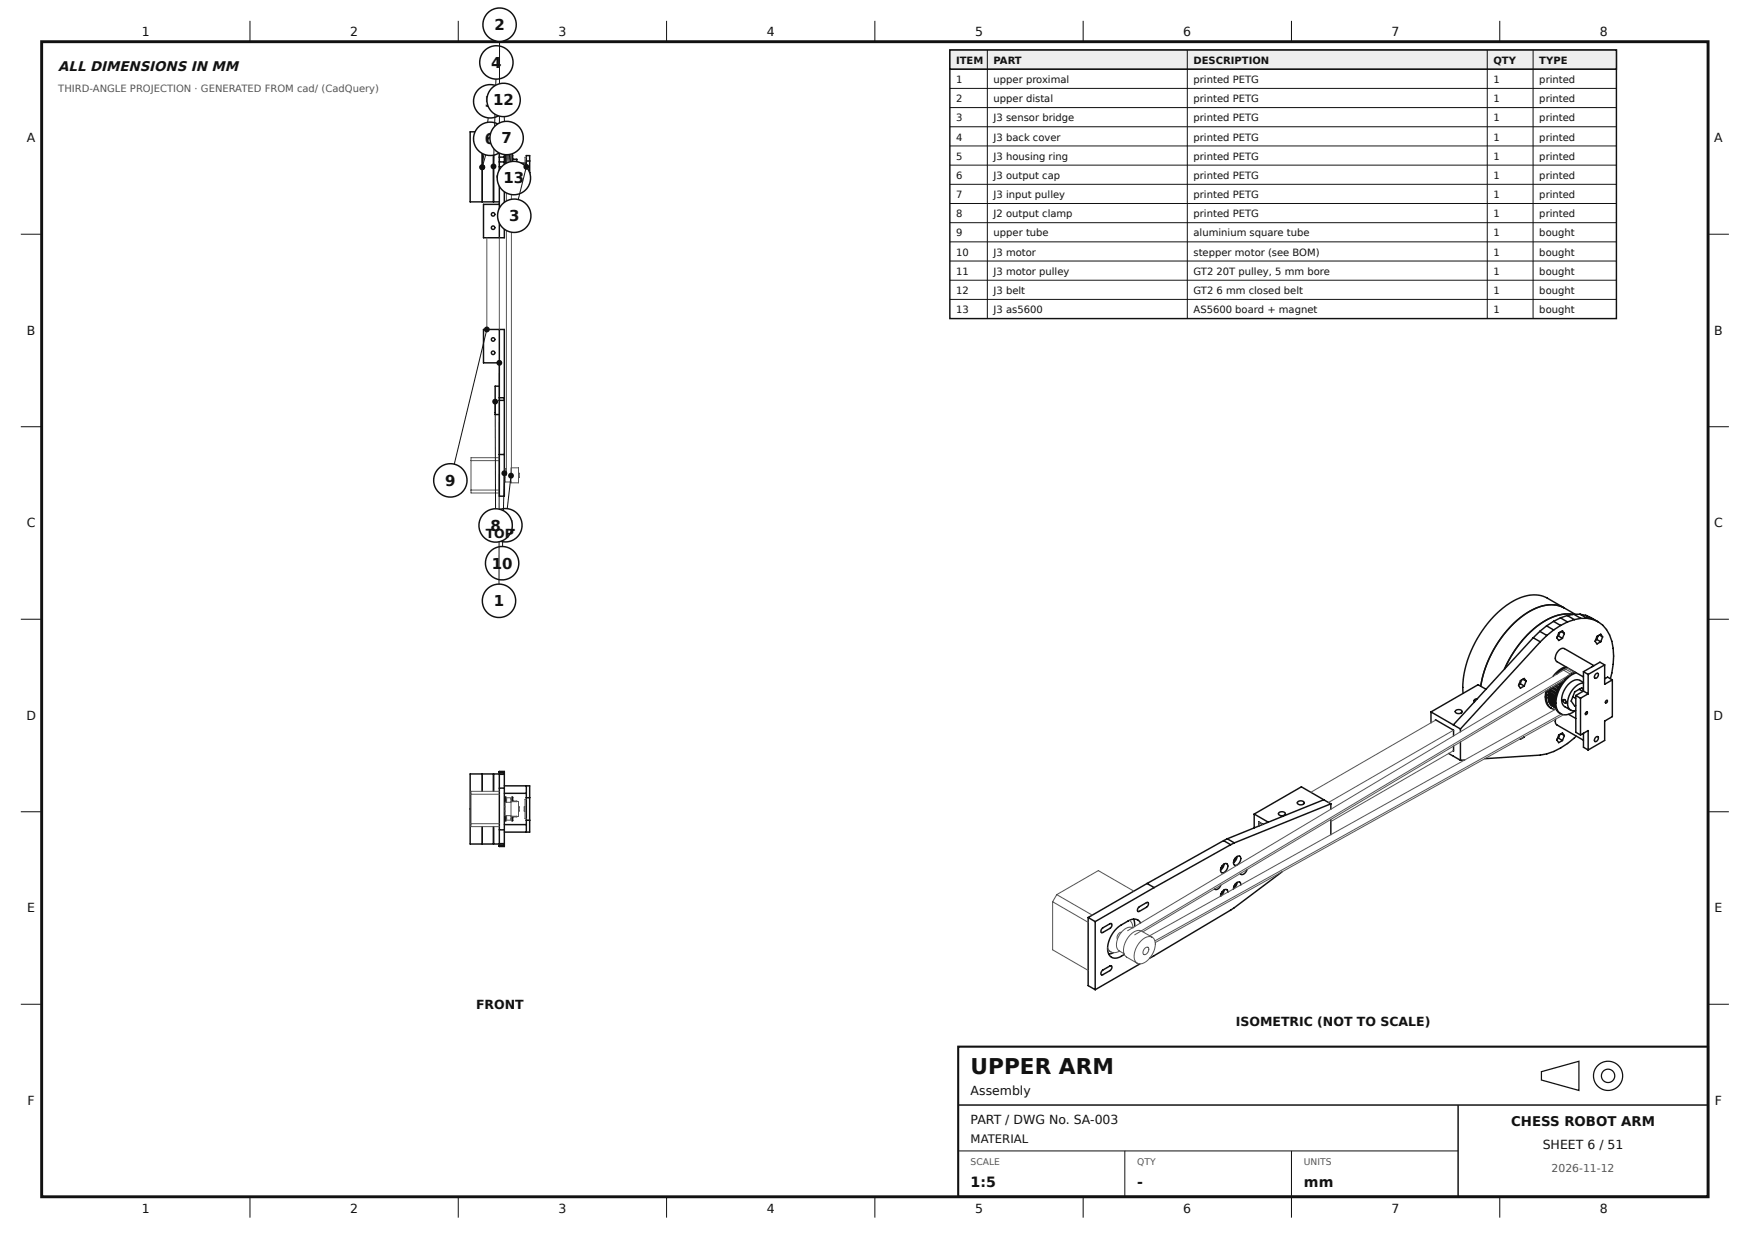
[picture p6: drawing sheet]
<svg xmlns="http://www.w3.org/2000/svg" width="420mm" height="297mm" viewBox="0 0 420 297" stroke-linecap="round" stroke-linejoin="round" font-family="sans-serif">
<defs><g id="words">
<text font-size="5.2" fill="#111" x="232.9" y="257.6">UPPER ARM</text>
<g font-size="3.6" fill="#111">
<text x="118.6" y="7.2">2</text>
<text x="117.9" y="16.3">4</text>
<text x="116.4" y="25.6">51</text>
<text x="120.8" y="25.3">2</text>
<text x="116.4" y="34.6">6</text>
<text x="120.3" y="34.4">7</text>
<text x="120.8" y="44">1</text>
<text x="123.3" y="44">3</text>
<text x="122.2" y="53.1">3</text>
<text x="106.8" y="116.5">9</text>
<text x="117.7" y="127.4">811</text>
<text x="118" y="136.4">10</text>
<text x="118.5" y="145.4">1</text>
</g>
<g font-size="3.4" fill="#111">
<text x="232.9" y="284.7">1:5</text>
<text x="272.9" y="284.7">-</text>
<text x="312.9" y="284.7">mm</text>
</g>
<text font-size="3.3" fill="#111" x="14" y="17">ALL DIMENSIONS IN MM</text>
<text font-size="3.2" fill="#111" x="362.7" y="270.1">CHESS ROBOT ARM</text>
<g font-size="3" fill="#111">
<text x="34" y="8.6">1</text>
<text x="84" y="8.6">2</text>
<text x="134" y="8.6">3</text>
<text x="184" y="8.6">4</text>
<text x="234" y="8.6">5</text>
<text x="284" y="8.6">6</text>
<text x="334" y="8.6">7</text>
<text x="383.9" y="8.6">8</text>
<text x="6.5" y="34.1">A</text>
<text x="411.4" y="34.1">A</text>
<text x="6.5" y="80.3">B</text>
<text x="411.4" y="80.3">B</text>
<text x="6.4" y="126.5">C</text>
<text x="116.6" y="129.1">TOP</text>
<text x="411.3" y="126.5">C</text>
<text x="6.3" y="172.7">D</text>
<text x="411.2" y="172.7">D</text>
<text x="6.5" y="218.8">E</text>
<text x="411.4" y="218.8">E</text>
<text x="114.2" y="242.1">FRONT</text>
<text x="296.6" y="246.1">ISOMETRIC (NOT TO SCALE)</text>
<text x="232.9" y="262.7">Assembly</text>
<text x="6.6" y="265">F</text>
<text x="232.9" y="269.6">PART / DWG No. SA-003</text>
<text x="411.5" y="265">F</text>
<text x="370.2" y="275.6">SHEET 6 / 51</text>
<text x="34" y="290.9">1</text>
<text x="84" y="290.9">2</text>
<text x="134" y="290.9">3</text>
<text x="184" y="290.9">4</text>
<text x="234" y="290.9">5</text>
<text x="284" y="290.9">6</text>
<text x="334" y="290.9">7</text>
<text x="383.9" y="290.9">8</text>
</g>
<text font-size="2.8" fill="#111" x="232.9" y="274.1">MATERIAL</text>
<text font-size="2.6" fill="#555" x="372.4" y="281.1">2026-11-12</text>
<g font-size="2.4" fill="#111">
<text x="229.4" y="15.3">ITEM</text>
<text x="238.4" y="15.3">PART</text>
<text x="286.4" y="15.3">DESCRIPTION</text>
<text x="358.4" y="15.3">QTY</text>
<text x="369.4" y="15.3">TYPE</text>
<text x="229.4" y="19.9">1</text>
<text x="238.4" y="19.9">upper proximal</text>
<text x="286.4" y="19.9">printed PETG</text>
<text x="358.4" y="19.9">1</text>
<text x="369.4" y="19.9">printed</text>
<text x="229.4" y="24.5">2</text>
<text x="229.4" y="29.1">3</text>
<text x="238.4" y="24.5">upper distal</text>
<text x="238.4" y="29.1">J3 sensor bridge</text>
<text x="286.4" y="24.5">printed PETG</text>
<text x="286.4" y="29.1">printed PETG</text>
<text x="358.4" y="24.5">1</text>
<text x="358.4" y="29.1">1</text>
<text x="369.4" y="24.5">printed</text>
<text x="369.4" y="29.1">printed</text>
<text x="229.4" y="33.7">4</text>
<text x="238.4" y="33.7">J3 back cover</text>
<text x="286.4" y="33.7">printed PETG</text>
<text x="358.4" y="33.7">1</text>
<text x="369.4" y="33.7">printed</text>
<text x="229.4" y="38.3">5</text>
<text x="238.4" y="38.3">J3 housing ring</text>
<text x="286.4" y="38.3">printed PETG</text>
<text x="358.4" y="38.3">1</text>
<text x="369.4" y="38.3">printed</text>
<text x="229.4" y="42.9">6</text>
<text x="229.4" y="47.5">7</text>
<text x="238.4" y="42.9">J3 output cap</text>
<text x="238.4" y="47.5">J3 input pulley</text>
<text x="286.4" y="42.9">printed PETG</text>
<text x="286.4" y="47.5">printed PETG</text>
<text x="358.4" y="42.9">1</text>
<text x="358.4" y="47.5">1</text>
<text x="369.4" y="42.9">printed</text>
<text x="369.4" y="47.5">printed</text>
<text x="229.4" y="52.1">8</text>
<text x="238.4" y="52.1">J2 output clamp</text>
<text x="286.4" y="52.1">printed PETG</text>
<text x="358.4" y="52.1">1</text>
<text x="369.4" y="52.1">printed</text>
<text x="229.4" y="56.7">9</text>
<text x="238.4" y="56.7">upper tube</text>
<text x="286.4" y="56.7">aluminium square tube</text>
<text x="358.4" y="56.7">1</text>
<text x="369.4" y="56.7">bought</text>
<text x="229.4" y="61.3">10</text>
<text x="229.4" y="65.9">11</text>
<text x="238.4" y="61.3">J3 motor</text>
<text x="238.4" y="65.9">J3 motor pulley</text>
<text x="286.4" y="61.3">stepper motor (see BOM)</text>
<text x="286.4" y="65.9">GT2</text>
<text x="291.9" y="65.9">20T pulley, 5 mm bore</text>
<text x="358.4" y="61.3">1</text>
<text x="358.4" y="65.9">1</text>
<text x="369.4" y="61.3">bought</text>
<text x="369.4" y="65.9">bought</text>
<text x="229.4" y="70.5">12</text>
<text x="238.4" y="70.5">J3 belt</text>
<text x="286.4" y="70.5">GT2</text>
<text x="291.9" y="70.5">6 mm closed belt</text>
<text x="358.4" y="70.5">1</text>
<text x="369.4" y="70.5">bought</text>
<text x="229.4" y="75.1">13</text>
<text x="238.4" y="75.1">J3 as5600</text>
<text x="286.4" y="75.1">AS5600 board + magnet</text>
<text x="358.4" y="75.1">1</text>
<text x="369.4" y="75.1">bought</text>
</g>
<text font-size="2.4" fill="#555" x="14" y="22">THIRD-ANGLE PROJECTION · GENERATED FROM cad/ (CadQuery)</text>
<g font-size="2.2" fill="#555">
<text x="232.9" y="279.6">SCALE</text>
<text x="272.9" y="279.6">QTY</text>
<text x="312.9" y="279.6">UNITS</text>
</g>
</g></defs>
<path d="M10 10h399.9v277.1h-399.9z" fill="none" stroke="#111" stroke-width=".7" stroke-linecap="butt"/>
<g fill="none" stroke="#111" stroke-width=".24">
<path d="M60 5v5M110 5v5M160 5v5M209.9 5v5M259.9 5v5M309.9 5v5M359.9 5v5M117.2 28.3l-1.5 11.8M5 56.2h5M409.9 56.2h5M5 102.4h5M409.9 102.4h5"/>
<path d="M5 148.6h5M409.9 148.6h5M5 194.8h5M409.9 194.8h5M5 240.9h5M409.9 240.9h5M229.9 276.1h120M269.9 276.1v11M309.9 276.1v16M60 287.1v5M110 287.1v5M160 287.1v5"/>
<path d="M209.9 287.1v5M259.9 287.1v5M359.9 287.1v5"/>
</g>
<path d="M229.9 251.1h180v36h-180z" fill="none" stroke="#111" stroke-width=".5"/>
<g fill="none" stroke="#111" stroke-width=".35">
<path d="M115.7 31.6v16.8M118.4 31.6v16.8M119.8 31.6h-7v16.8h7M119.8 38.8h1.2M119.8 37.7h1.2M119.8 36.6h1.2M119.8 35.5h1.2M119.8 34.5h1.2M119.8 33.7h1.2M119.8 31.1h1.2M119.8 32.9h1.2M119.8 31.3h1.2"/>
<path d="M119.8 32.2h1.2M119.8 31.7h1.2M121 39.1h5.3M121.2 39.1v-1.9h.2v1.9M121.4 37.7h.1M121.4 38.6h.1M121.4 39h.1M121.4 38.8h.1M121.4 38.5h.1M121.4 38.3h.1M121.4 38.2h.1M121.4 38.1h.1"/>
<path d="M121.4 37.9h.1M121.4 37.8h.1M121.4 37.6h.1M121.4 37.5h.1M122.7 37.7h.1M122.7 38.6h.1M122.7 39h.1M122.7 38.8h.1M122.7 38.5h.1M122.7 38.3h.1M122.7 38.2h.1M122.7 38.1h.1"/>
<path d="M122.7 37.9h.1M122.7 37.8h.1M122.7 37.6h.1M122.7 37.5h.1M122.8 39.1v-1.9h.2v1.9M123 38.2h1v.9M126.3 37.3h.8v5.4h-.8zM126.3 38.6h.8M119.8 49h-3.8v8h5v-26h-1.2v26M119.8 43.5h1.2M119.8 42.3h1.2M119.8 41.2h1.2"/>
<path d="M119.8 40h1.2M121 40.9h5.3M121.2 40.9v1.9h.2v-1.9M121.4 42.4h.1M121.4 42.5h.1M121.4 42.3h.1M121.4 42.2h.1M121.4 42.1h.1M121.4 42h.1M121.4 41.9h.1M121.4 41.7h.1M121.4 41.6h.1"/>
<path d="M121.4 41.4h.1M121.4 41.2h.1M121.4 41.1h.1M122.7 42.4h.1M122.7 42.5h.1M122.7 42.3h.1M122.7 42.2h.1M122.7 42.1h.1M122.7 42h.1M122.7 41.9h.1M122.7 41.7h.1M122.7 41.6h.1"/>
<path d="M122.7 41.4h.1M122.7 41.2h.1M122.7 41.1h.1M122.8 40.9v1.9h.2v-1.9M123 41.8h.3M123.4 41.8h-.1M123.5 41.8h.1M123.5 41.8h.3M123.5 41.8h-.2M123.6 41.8h.1M123.7 41.8h.1M124 40.9v.9h-.2"/>
<path d="M126.3 41.4h.8M119.8 79v40h1.2v-40h-5v8h3.8M119.8 92.6h-1v6.9h1M119.8 96.1h1.2M119.8 95.4h1.2M119.8 109h1.2M367.9 153l-19.1 20.9M367.9 153l1.7 1M369.5 151.5l-1.6 1.5M369.5 151.5l1.7 1M369.6 154l-19.1 20.9M371.1 150.2l-1.6 1.3"/>
<path d="M371.1 150.2l1.7 .9M371.2 152.5l-1.6 1.5M372.8 149.1l-1.7 1.1M372.8 149.1l1.7 1M372.8 151.1l-1.6 1.4M374 152.6l1 .5M374 152.6l-.3 .2M374.3 151.7l-.3 .9M374.5 148.2l-1.7 .9M374.5 148.2l1.7 1M374.5 150.1l-1.7 1M374.6 151.5l.8 .5"/>
<path d="M375.4 145.9a8.8 8.8 0 0 0-8.9 1.1 26.9 26.9 0 0 0-11.2 17.6M375.4 152l-.4-.7-.9 .6-.5 1.1 .5 .7 .9-.6M375.4 152l-.4 1.1M375.7 159.9l-1.7 1-1.3 1.4M376.1 147.7l-1.6 .5M376.1 147.7l1.7 1M376.2 149.2l-1.7 .9M377.5 147.4a12.3 12.3 0 0 0-9.8 3.8l-2.3 2.4-1.6 2.1-1.4 2.2-1.4 2.6M377.7 147.4l-1.6 .3M377.7 147.4l1.7 1M377.8 148.7l-1.6 .5M378 147.4l-6.7-3.9a8.8 8.8 0 0 0-9 1.2 26 26 0 0 0-11.2 21.3v.4"/>
<path d="M379.2 147.4h-1.5M379.2 147.4l1.4 .2M379.2 147.4l1.7 .9M379.4 148.4l-1.6 .3M380.6 147.6l2.9 1.6M380.6 147.6l1.7 1M380.9 148.3l-1.5 .1M380.9 148.3l1.4 .3M382.3 148.6l1.2 .6M382.5 159.7l-7.1-4.1a2.06 2.06 0 0 0-1.8 3.1l6.4 3.7M383.2 153.4l.9 .6M383.2 153.4l-.3 .2"/>
<path d="M383.5 149.2a9 9 0 0 1 3.7 8.2l-.1 2-.6 3.4M383.5 152.5l-.3 .9M383.8 152.3l.8 .5M384.6 152.8l-.5-.6-.9 .5-.4 1.1 .4 .7 .9-.5M384.6 152.8l-.5 1.2M385.1 159.5v4.7l1.8-1.1M385.1 159.5l-4 2.3M385.1 159.5l-1.1-.6-4 2.2M343.4 170.8l7.1 4.1M343.4 170.8v2.6M344.5 172.8l4.3 2.4v1.3M348.8 179l-.1 1.1"/>
<path d="M349.3 170.5a.83 .83 0 0 1 .9-.3 .83 .83 0 0 1 .6 .7l-.1 .1a1.06 1.06 0 0 1-1.5-.3zM350.5 174.9v.7M350.5 178v4.4M354.5 167.6a.51 .51 0 0 0-.6 .1 .51 .51 0 0 0 0 .7M356.6 165.4l-1.9-1.1-11.3 6.5M364.8 164l1 .6M364.8 164l-.3 .2M365.2 163.1l-.4 .9M365.4 163l.8 .4M365.7 176.8h.1M365.8 176.8l-1 .5M365.8 176.7v.1"/>
<path d="M366.2 163.4l-.4-.6-.9 .5-.5 1.2 .5 .6 .9-.5M366.2 163.4l-.4 1.2M371 165.7a3.8 3.8 0 0 0 1 4.1l.3 .1M371.4 165.5a4 4 0 0 0 .9 4.4M371.5 167.3l.1 .3 1.5 .9M371.5 167.3l1.6 .9M371.6 166.6l-.1 .4 1.6 .9M371.6 166.6l1.6 1M371.6 167.9l.1 .2 1.4 .9M371.6 167.9l1.5 .9M371.7 166l-.1 .3 1.6 .9M371.7 166l1.6 .9"/>
<path d="M371.7 167.1l-.2 .2M371.8 168.4l.1 .2 1.3 .8M371.8 168.4l1.4 .8M371.8 167.7l-.2 .2M371.8 166.4l-.2 .2M371.9 165.2l-.1 .4 1.6 .9M371.9 165.2l1.6 1M371.9 168.3l-.1 .1M371.9 165.7l-.2 .3M372 168.9l1.3 .8M372 168.9l1.2 .7M372.1 168.8l-.1 .1"/>
<path d="M372.1 165.1l-.2 .1M372.2 165l1.5 .8M372.3 169.9l1 .3M372.3 169.2l1 .6zM372.4 169.2h-.1M372.6 164.8l1.2 .7M373 164.6l1 .5M373.3 172.5v.9l.2 .4 6.5 3.8M373.4 164.3l.8 .5M373.8 164.1l.6 .3M374 177.1l1 .6M374 177.1l-.3 .2"/>
<path d="M374.1 163.9l.5 .2M374.3 176.2l-.3 .9M374.5 163.6l.3 .2M374.6 176l.8 .5M374.9 163.4l.1 .1M375.2 167.9a.48 .48 0 0 1 .5 .2 .48 .48 0 0 1-.1 .6l-.4-.3zM375.4 176.5l-.4-.7-.9 .6-.5 1.1 .5 .7 .9-.5M375.4 176.5l-.4 1.2M376 160.1l-1.4 .7-1.1 1M376.4 171.4l1.8 1M376.9 170.4l.5 .1 .8-.1M377.4 167.2l.8 .4"/>
<path d="M378 161.2a7.9 7.9 0 0 0-4.7 8.8l.6 .8 .6 .4M378 170.5l-.9 .6a2.69 2.69 0 0 1-2.6 .1M378.2 166.9v8.8l1.1 .6M378.2 166.9l1.1 .6M378.3 161.4a7.9 7.9 0 0 0-4.7 8.7l.4 .7 .5 .4M378.3 176.6a15.8 15.8 0 0 1-8.7 4.6l-13.3 .8M379 165.4l.9 .5M379.3 176.3l1.8-1v4.6M379.3 167.5v8.8M380 163.7a2.14 2.14 0 0 0-2.9-.1 4.9 4.9 0 0 0-2 5.5l1.8 1.3M380 163.9a4.8 4.8 0 0 0-3.8 4.2v.8a1.71 1.71 0 0 0 .7 1.5M380 175.9v3.4l1.1 .6"/>
<path d="M380 161.1v4.7M380 165.8l-1.8 1.1M380 161.1l1.1 .7M380 165.8l1.1 .7M380 165.6l-.4-.6-1.7 1-.9 2.2 .9 1.2 .3-.1M380.7 170.8a.31 .31 0 0 1 .3 .4 .31 .31 0 0 1-.5 .2zM381.1 166.5l-1.8 1M381.1 161.8v4.7M383 176.8l.1-.1a.51 .51 0 0 1 .5 .5 .51 .51 0 0 1-.3 .5l-.2 .2a.41 .41 0 0 1-.5-.3 .41 .41 0 0 1 .2-.5zM383 161.7l.3-.2a.7 .7 0 0 1 .2 .7 .7 .7 0 0 1-.5 .5 .56 .56 0 0 1-.4-.5 .56 .56 0 0 1 .4-.5zM385.1 162.9l.7-.5 1.1 .7M385.5 168.1a.31 .31 0 0 1 .3 .3 .31 .31 0 0 1-.5 .2z"/>
<path d="M386.9 163.1v8.8l-1.8 1.1v4.6l-4 2.3M115.7 185.7v4.2M115.7 198.3v4.2M118.4 185.7v4.2M118.4 198.3v4.2M119.8 185.7h-7v16.8h7M119.8 185.1h1.2v18h-1.2zM119.8 199.1h1.2M119.8 189.1h1.2M119.8 185.8h1.2M119.8 185.4h1.2M119.8 185.2h1.2"/>
<path d="M121 188.5h6.1v11.1h-6.1M121 197.8h5.3M121 190.3h5.3M121.2 192.5v-1.2h.2v1.2M121.2 195.7v1.2h.2v-1.2M121.4 192.4h.1M121.4 192.2h.1M121.4 192.1h.1M121.4 192h.1M121.4 191.9h.1M121.4 191.8h.1M121.4 191.7h.1"/>
<path d="M121.4 191.6h.1M121.4 196.6h.1M121.4 196.5h.1M121.4 196.4h.1M121.4 196.3h.1M121.4 196.2h.1M121.4 196h.1M121.4 195.9h.1M121.4 195.8h.1M122.7 192.2h.1M122.7 192.1h.1M122.7 192h.1"/>
<path d="M122.7 191.9h.1M122.7 191.8h.1M122.7 191.7h.1M122.7 191.6h.1M122.7 196.6h.1M122.7 196.5h.1M122.7 196.4h.1M122.7 196.3h.1M122.7 196.2h.1M122.7 196h.1M122.7 195.9h.1M122.8 195.9v1h.2v-1h1"/>
<path d="M124 192.3h-1v-1h-.2v1M124 192.3h.1M124 195.9h.1M126.3 188.5v11.1M126.3 196.8h.8M126.3 191.4h.8M301 195.3l3.4 2M301 195.3v3.3M303.1 197.8l-1-.6v1M306.9 195a.97 .97 0 0 1 1.6 .3l-.3 .3a1.04 1.04 0 0 1-1.4-.4zM311.4 192.4a.84 .84 0 0 1 .9-.3 .84 .84 0 0 1 .6 .7l-.1 .1a1.04 1.04 0 0 1-1.5-.3zM317.7 191.9l-23.2 9.3"/>
<path d="M319.4 192.9v1.3M319.4 196.6v3.6M319.4 192.9l-23.2 9.3M319.4 192.9l-7.1-4.1-11.3 6.5M347.6 180.8l2.9 1.6M351.5 182.3l-1 .1M119.8 202.4h1.2M119.8 202.8h1.2M119.8 203h1.2M273.3 217.6l2-1.1a.56 .56 0 0 1 .4 .5 .56 .56 0 0 1-.4 .6l-1.9 1a.32 .32 0 0 1-.4 0 .32 .32 0 0 1 0-.4zM275.3 212l-14.2 8.1M275.3 212l1.7 .9"/>
<path d="M277 212.9l-14.2 8.2M293 212.4a1.08 1.08 0 0 1-1.5 .9M293.3 213.9l-.3 .5M293.3 207.7l-.3 .5M293.5 207.5a.67 .67 0 0 1 .9-.2 .67 .67 0 0 1 .2 .9 1.43 1.43 0 0 1-1.4 1.2 1.42 1.42 0 0 1 .3-1.9zM293.6 201.7l-18.3 10.3M293.6 201.7l1.7 1M293.7 213.5l-.2 .8-.6 .7M293.7 207.3l-.2 .7-.6 .8M294.5 201.2l-.9 .5M294.5 201.2l1.7 1M294.7 214a.58 .58 0 0 0-.4-.6 .58 .58 0 0 0-.7 .2l-.6 .8-.1 .6"/>
<path d="M295.3 202.7l-18.3 10.2M296.2 202.2l-.9 .5M296.4 212.1l-.3 .5M296.4 205.9l-.3 .5M296.6 205.7a.66 .66 0 0 1 .9-.2 .66 .66 0 0 1 .2 .9 1.43 1.43 0 0 1-1.4 1.2 1.39 1.39 0 0 1 .3-1.9zM296.9 211.7l-.3 .9-.6 .6M296.9 205.5l-.3 .9-.6 .6M297.8 212.3a.64 .64 0 0 0-.5-.8 .64 .64 0 0 0-.8 .5l-.4 .6-.1 .7M299.3 208.6l-.1 .2a1.02 1.02 0 0 1-1.5 .8h-.1M307.7 209.2l-12.4 9.1-19.4 11.6M261.1 220.1v16.4l1.7 .9M261.1 220.1l1.7 1"/>
<path d="M262.8 221.1v16.3M264.5 232.8l1.9-1.1a.32 .32 0 0 1 .4 .1 .32 .32 0 0 1 0 .4l-.4 .7-1.7 .9a.36 .36 0 0 1-.5-.1 .36 .36 0 0 1 .1-.5zM264.5 222.7l1.9-1.1a.32 .32 0 0 1 .4 0 .32 .32 0 0 1 0 .4l-.3 .6-2 1.2a.56 .56 0 0 1-.4-.6 .56 .56 0 0 1 .4-.5zM267.2 228.5l-1.1 .4M272 220.5l.3 1.8M273.5 231.3l-10.7 6.1M273.7 221.4a1.93 1.93 0 0 0-3-.5l-1.6 1a6.7 6.7 0 0 0-3.1 6.7 1.94 1.94 0 0 0 3.1 .8l.7-.4M229.9 265.1h180M349.9 265.1v22"/>
<circle cx="118.3" cy="54.6" r=".42"/>
<circle cx="118.3" cy="51.4" r=".42"/>
<circle cx="118.3" cy="84.6" r=".42"/>
<circle cx="118.3" cy="81.4" r=".42"/>
</g>
<g fill="none" stroke="#111" stroke-width=".3">
<path d="M369.9 257.1l9-2.5v7l-9-2.5z"/>
<circle cx="385.9" cy="258.1" r="3.5"/>
<circle cx="385.9" cy="258.1" r="1.6"/>
</g>
<g fill="none" stroke="#555" stroke-width=".24">
<path d="M121.5 39.1v-1.8h1.2v1.8M121.5 39h1.2M121.5 38.7h1.2M121.5 38.4h1.2M121.5 38.1h1.2M121.5 37.9h1.2M121.5 37.7h1.2M121.5 37.5h1.2M121.5 37.4h1.2M126.3 37.7h-.3v1.4M116.8 57v22M119.8 57v22"/>
<path d="M121.5 40.9v73.1M122.7 40.9v73.1M126 40.9v1.4h.3M113 117.6h6.8M113 110.5h6.8M119.8 109.8h-6.8v8.5h6.8M121 113.5h.2M121 114.5h.2M121.5 112.4h-.3v3.2h1.4M122.6 112.2v3.6h1.8v-3.6h-1.7M124.4 113.5h.2v1h-.2M344.6 172.7l-30 17.4"/>
<path d="M348.8 175.2l-30 17.3M373.4 170.1l-97.5 54.4M374.7 171.3l-97.6 54.4M375.2 160.8l-104.6 62.5M375.2 160.8l1.7 .9M375.2 171.5l-98 54.6M375.2 163.2l-100.9 60.4M375.7 160.5l-.5 .3M375.7 160.5l1.7 1M376.2 160.4l-.5 .1M376.2 160.4l1.6 .9M376.4 160.3l-.2 .1"/>
<path d="M376.7 161.9l-104.4 62.4M113 197.6h6.8M113 190.6h6.8M119.8 189.9h-6.8v8.4h6.8M121 193.6h.2M121 194.6h.2M121.5 195.7v1.1h1.2v-.9M122.6 192.3h1.8v3.6h-1.8zM122.6 192.5h-1.4v3.2h1.4M122.7 192.3v-.9h-1.2v1.1M124.4 193.6h.2v1h-.2M126 193.6h-.2v1h.2"/>
<path d="M126.3 191.8h-.3v4.6h.3M302.1 197.3v.9M302.1 197.3l.9 .5M302.2 197.2l-.1 .1M348.8 180.1l-29.4 17M252.6 216.3v11.6l8.5 4.9M252.6 216.3l8.5 5M253.6 214.6l-1 1.7M253.6 214.6l8.5 5M272.1 213.8l-8.5-4.9-10 5.7M265.8 227.3l.8 1M265.8 227.9l.8 .4"/>
<path d="M268.7 228.2l-.4 .2a1.93 1.93 0 0 1-1.7-.1M269.1 223.6a1.27 1.27 0 0 0-.9 1.7M271.1 220.8l.5 .6 .3 1.1M271.8 222.6a2.97 2.97 0 0 0-3.3 2 2.89 2.89 0 0 0 .1 3.5l1.1 .7M271.8 222.6h.1M273.9 223.3a3.3 3.3 0 0 0-3.5 2.1l-.3 .5a3 3 0 0 0 .3 3.7l2.5 1.5M274 223.4l2.5 1.5M274.9 227.4a.53 .53 0 0 1 .7 0 .53 .53 0 0 1 0 .8 .84 .84 0 0 1-1.3 .6l.1-.6zM276.5 224.9a2.95 2.95 0 0 1 .2 3.8l-.3 .6a3.5 3.5 0 0 1-3.2 1.9l-.3-.1M276.5 224.9a3.2 3.2 0 0 0-3.5 1.9l-.2 .3a3.6 3.6 0 0 0-.2 3.8l.3 .2"/>
</g>
<circle cx="115.7" cy="40.1" r=".7" fill="#111"/>
<circle cx="117.6" cy="24.3" r="4" fill="#fff"/>
<circle cx="117.6" cy="24.3" r="4" fill="none" stroke="#111" stroke-width=".35"/>
<path d="M116.6 37.2l-.9 2.9" fill="none" stroke="#111" stroke-width=".24"/>
<circle cx="115.7" cy="40.1" r=".7" fill="#111"/>
<circle cx="117.6" cy="33.3" r="4" fill="#fff"/>
<circle cx="117.6" cy="33.3" r="4" fill="none" stroke="#111" stroke-width=".35"/>
<path d="M119 19l-.6 20.9" fill="none" stroke="#111" stroke-width=".24"/>
<circle cx="118.4" cy="39.9" r=".7" fill="#111"/>
<circle cx="119.1" cy="15" r="4" fill="#fff"/>
<circle cx="119.1" cy="15" r="4" fill="none" stroke="#111" stroke-width=".35"/>
<path d="M119.9 9.9l-.1 32.4" fill="none" stroke="#111" stroke-width=".24"/>
<circle cx="119.8" cy="42.3" r=".7" fill="#111"/>
<circle cx="119.9" cy="5.9" r="4" fill="#fff"/>
<circle cx="119.9" cy="5.9" r="4" fill="none" stroke="#111" stroke-width=".35"/>
<path d="M121 28l.5 12.9" fill="none" stroke="#111" stroke-width=".24"/>
<circle cx="121.5" cy="40.9" r=".7" fill="#111"/>
<circle cx="120.8" cy="24" r="4" fill="#fff"/>
<circle cx="120.8" cy="24" r="4" fill="none" stroke="#111" stroke-width=".35"/>
<path d="M122.2 37.1l.6 3.8" fill="none" stroke="#111" stroke-width=".24"/>
<circle cx="122.8" cy="40.9" r=".7" fill="#111"/>
<circle cx="121.6" cy="33.1" r="4" fill="#fff"/>
<circle cx="121.6" cy="33.1" r="4" fill="none" stroke="#111" stroke-width=".35"/>
<path d="M126.6 40.5l-.6 .4" fill="none" stroke="#111" stroke-width=".24"/>
<circle cx="126" cy="40.9" r=".7" fill="#111"/>
<circle cx="123.3" cy="42.7" r="4" fill="#fff"/>
<circle cx="123.3" cy="42.7" r="4" fill="none" stroke="#111" stroke-width=".35"/>
<path d="M126.3 40l-1.9 7.9" fill="none" stroke="#111" stroke-width=".24"/>
<circle cx="126.3" cy="40" r=".7" fill="#111"/>
<circle cx="123.4" cy="51.8" r="4" fill="#fff"/>
<circle cx="123.4" cy="51.8" r="4" fill="none" stroke="#111" stroke-width=".35"/>
<path d="M122.6 114.1l-.9 7.9" fill="none" stroke="#111" stroke-width=".24"/>
<circle cx="122.6" cy="114.1" r=".7" fill="#111"/>
<circle cx="121.3" cy="126" r="4" fill="#fff"/>
<circle cx="121.3" cy="126" r="4" fill="none" stroke="#111" stroke-width=".35"/>
<path d="M121 113.5l-.4 17.6" fill="none" stroke="#111" stroke-width=".24"/>
<circle cx="121" cy="113.5" r=".7" fill="#111"/>
<circle cx="120.5" cy="135.1" r="4" fill="#fff"/>
<circle cx="120.5" cy="135.1" r="4" fill="none" stroke="#111" stroke-width=".35"/>
<path d="M119.8 87l-.1 53.1" fill="none" stroke="#111" stroke-width=".24"/>
<circle cx="119.8" cy="87" r=".7" fill="#111"/>
<circle cx="119.7" cy="144.1" r="4" fill="#fff"/>
<circle cx="119.7" cy="144.1" r="4" fill="none" stroke="#111" stroke-width=".35"/>
<path d="M118.8 96.4l.1 25.7" fill="none" stroke="#111" stroke-width=".24"/>
<circle cx="118.8" cy="96.4" r=".7" fill="#111"/>
<circle cx="118.9" cy="126.1" r="4" fill="#fff"/>
<circle cx="118.9" cy="126.1" r="4" fill="none" stroke="#111" stroke-width=".35"/>
<path d="M116.8 79l-7.8 32.4" fill="none" stroke="#111" stroke-width=".24"/>
<circle cx="116.8" cy="79" r=".7" fill="#111"/>
<circle cx="108.1" cy="115.2" r="4" fill="#fff"/>
<g fill="none" stroke="#111" stroke-width=".35">
<path d="M227.9 12h160v64.4h-160z"/>
<circle cx="108.1" cy="115.2" r="4"/>
</g>
<path d="M227.9 12h160v4.6h-160z" fill="#eee"/>
<path d="M227.9 12h160v4.6h-160z" fill="none" stroke="#111" stroke-width=".35"/>
<g fill="none" stroke="#111" stroke-width=".24">
<path d="M227.9 16.6h160M236.9 12v64.4M284.9 12v64.4M356.9 12v64.4M367.9 12v64.4M227.9 21.2h160M227.9 25.8h160M227.9 30.4h160M227.9 35h160M227.9 39.6h160M227.9 44.2h160M227.9 48.8h160"/>
<path d="M227.9 53.4h160M227.9 58h160M227.9 62.6h160M227.9 67.2h160M227.9 71.8h160"/>
</g>
<use href="#words"/>
</svg>
